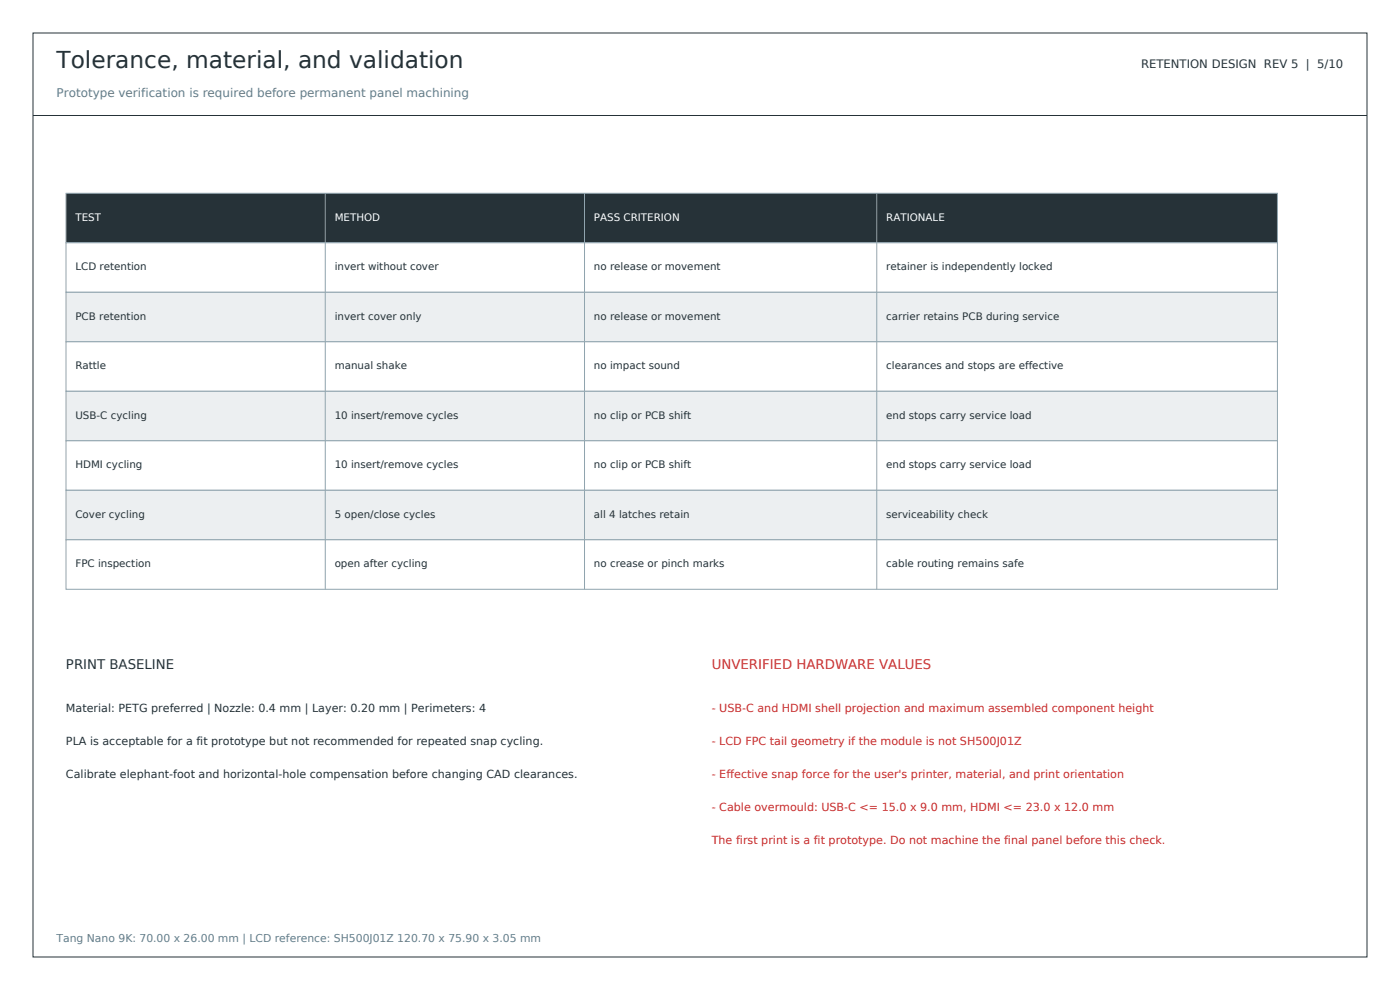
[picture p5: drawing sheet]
<svg xmlns="http://www.w3.org/2000/svg" width="297mm" height="210mm" viewBox="0 0 297 210" stroke-linecap="round" stroke-linejoin="round" font-family="sans-serif">
<defs><g id="words">
<text font-size="4.9" fill="#263238" x="12" y="14.5">Tolerance, material, and validation</text>
<text font-size="2.8" fill="#263238" x="14" y="142">PRINT BASELINE</text>
<text font-size="2.8" fill="#c62828" x="151" y="142">UNVERIFIED HARDWARE VALUES</text>
<text font-size="2.5" fill="#263238" x="242.1" y="14.5">RETENTION DESIGN REV 5 | 5/10</text>
<text font-size="2.5" fill="#607d8b" x="12" y="20.5">Prototype verification is required before permanent panel machining</text>
<g font-size="2.4" fill="#263238">
<text x="14" y="151">Material: PETG preferred | Nozzle: 0.4 mm | Layer: 0.20 mm | Perimeters: 4</text>
<text x="14" y="158">PLA is acceptable for a fit prototype but not recommended for repeated snap cycling.</text>
<text x="14" y="165">Calibrate elephant-foot and horizontal-hole compensation before changing CAD clearances.</text>
</g>
<g font-size="2.4" fill="#c62828">
<text x="151" y="151">- USB-C and HDMI shell projection and maximum assembled component height</text>
<text x="151" y="158">- LCD FPC tail geometry if the module is not SH500J01Z</text>
<text x="151" y="165">- Effective snap force for the user's printer, material, and print orientation</text>
<text x="151" y="172">- Cable overmould: USB-C &lt;= 15.0 x 9.0 mm, HDMI &lt;= 23.0 x 12.0 mm</text>
<text x="151" y="179">The first print is a fit prototype. Do not machine the final panel before this check.</text>
</g>
<text font-size="2.3" fill="#607d8b" x="12" y="199.8">Tang Nano 9K: 70.00 x 26.00 mm | LCD reference: SH500J01Z 120.70 x 75.90 x 3.05 mm</text>
<g font-size="2.2" fill="#fff">
<text x="16" y="46.8">TEST</text>
<text x="71" y="46.8">METHOD</text>
<text x="126" y="46.8">PASS CRITERION</text>
<text x="188" y="46.8">RATIONALE</text>
</g>
<g font-size="2.2" fill="#263238">
<text x="16" y="57.3">LCD retention</text>
<text x="71" y="57.3">invert without cover</text>
<text x="126" y="57.3">no release or movement</text>
<text x="188" y="57.3">retainer is independently locked</text>
<text x="16" y="67.8">PCB retention</text>
<text x="71" y="67.8">invert cover only</text>
<text x="126" y="67.8">no release or movement</text>
<text x="188" y="67.8">carrier retains PCB during service</text>
<text x="16" y="78.3">Rattle</text>
<text x="71" y="78.3">manual shake</text>
<text x="126" y="78.3">no impact sound</text>
<text x="188" y="78.3">clearances and stops are effective</text>
<text x="16" y="88.8">USB-C cycling</text>
<text x="71" y="88.8">10 insert/remove cycles</text>
<text x="126" y="88.8">no clip or PCB shift</text>
<text x="188" y="88.8">end stops carry service load</text>
<text x="16" y="99.3">HDMI cycling</text>
<text x="71" y="99.3">10 insert/remove cycles</text>
<text x="126" y="99.3">no clip or PCB shift</text>
<text x="188" y="99.3">end stops carry service load</text>
<text x="16" y="109.8">Cover cycling</text>
<text x="71" y="109.8">5 open/close cycles</text>
<text x="126" y="109.8">all 4 latches retain</text>
<text x="188" y="109.8">serviceability check</text>
<text x="16" y="120.3">FPC inspection</text>
<text x="71" y="120.3">open after cycling</text>
<text x="126" y="120.3">no crease or pinch marks</text>
<text x="188" y="120.3">cable routing remains safe</text>
</g>
</g></defs>
<path d="M7 7h283v196h-283zM7 24.5h283" fill="none" stroke="#263238" stroke-width=".21"/>
<path d="M14 41h257v10.5h-257z" fill-rule="evenodd" fill="#263238" stroke="#90a4ae" stroke-width=".21"/>
<path d="M69 41v10.5M124 41v10.5M186 41v10.5" fill="none" stroke="#90a4ae" stroke-width=".21"/>
<path d="M14 51.5h257v10.5h-257z" fill-rule="evenodd" fill="#fff" stroke="#90a4ae" stroke-width=".21"/>
<path d="M69 51.5v10.5M124 51.5v10.5M186 51.5v10.5" fill="none" stroke="#90a4ae" stroke-width=".21"/>
<path d="M14 62h257v10.5h-257z" fill-rule="evenodd" fill="#eceff1" stroke="#90a4ae" stroke-width=".21"/>
<path d="M69 62v10.5M124 62v10.5M186 62v10.5" fill="none" stroke="#90a4ae" stroke-width=".21"/>
<path d="M14 72.5h257v10.5h-257z" fill-rule="evenodd" fill="#fff" stroke="#90a4ae" stroke-width=".21"/>
<path d="M69 72.5v10.5M124 72.5v10.5M186 72.5v10.5" fill="none" stroke="#90a4ae" stroke-width=".21"/>
<path d="M14 83h257v10.5h-257z" fill-rule="evenodd" fill="#eceff1" stroke="#90a4ae" stroke-width=".21"/>
<path d="M69 83v10.5M124 83v10.5M186 83v10.5" fill="none" stroke="#90a4ae" stroke-width=".21"/>
<path d="M14 93.5h257v10.5h-257z" fill-rule="evenodd" fill="#fff" stroke="#90a4ae" stroke-width=".21"/>
<path d="M69 93.5v10.5M124 93.5v10.5M186 93.5v10.5" fill="none" stroke="#90a4ae" stroke-width=".21"/>
<path d="M14 104h257v10.5h-257z" fill-rule="evenodd" fill="#eceff1" stroke="#90a4ae" stroke-width=".21"/>
<path d="M69 104v10.5M124 104v10.5M186 104v10.5" fill="none" stroke="#90a4ae" stroke-width=".21"/>
<path d="M14 114.5h257v10.5h-257z" fill-rule="evenodd" fill="#fff" stroke="#90a4ae" stroke-width=".21"/>
<path d="M69 114.5v10.5M124 114.5v10.5M186 114.5v10.5" fill="none" stroke="#90a4ae" stroke-width=".21"/>
<use href="#words"/>
</svg>
